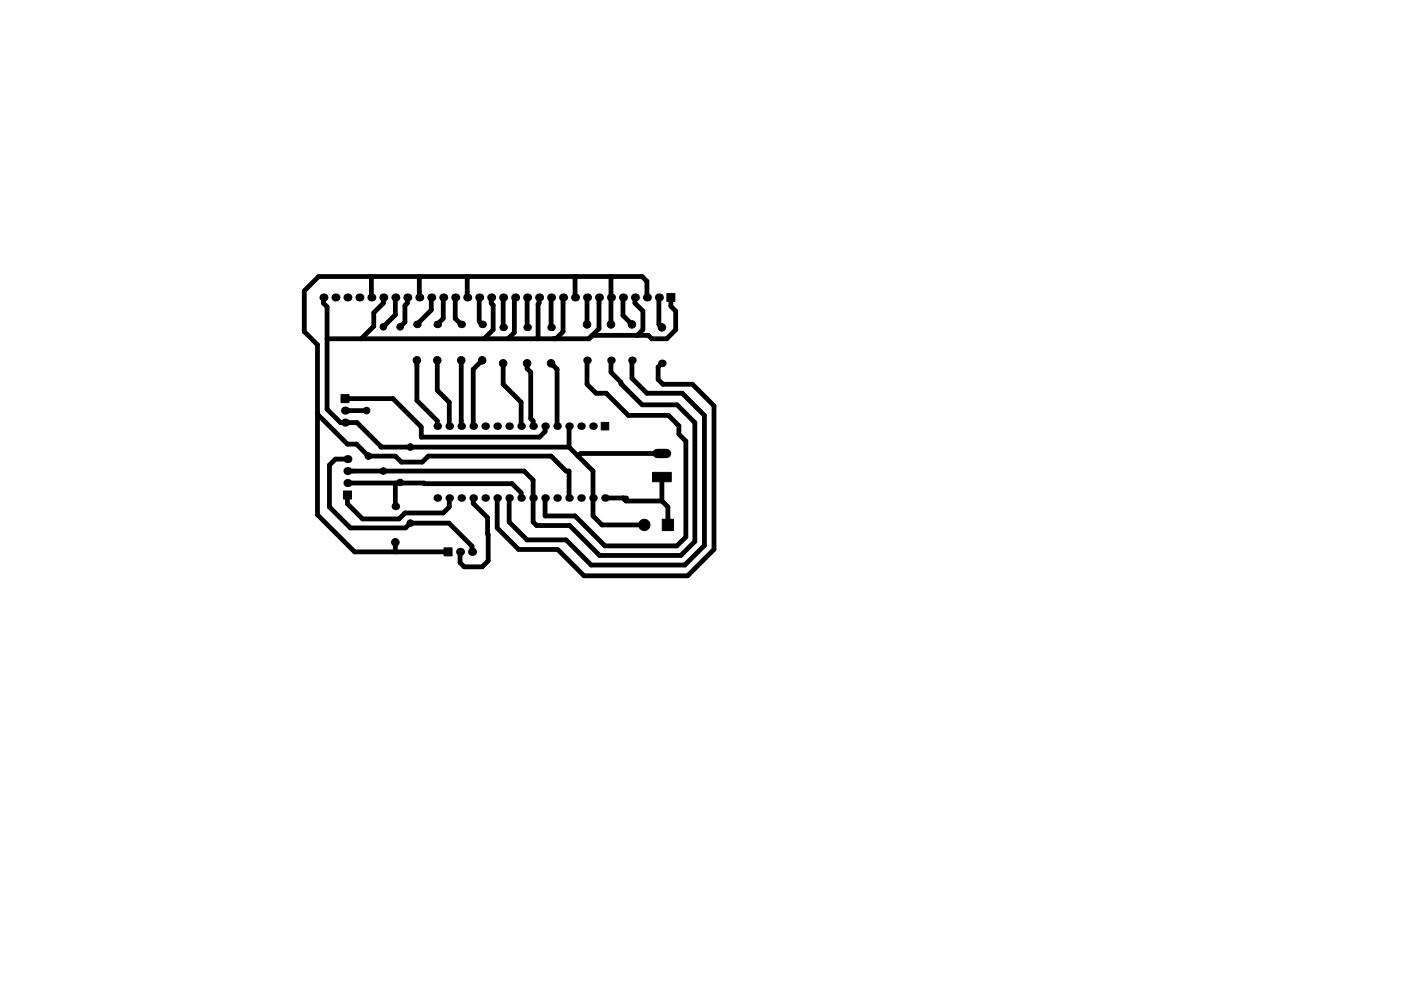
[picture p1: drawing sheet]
<svg xmlns="http://www.w3.org/2000/svg" width="297mm" height="210mm" viewBox="0 0 297 210" stroke-linecap="round" stroke-linejoin="round" font-family="sans-serif">
<g fill="#000" stroke="#000" stroke-width=".21">
<path d="M141.4 62.3h1.7v1.7h-1.7zM72.3 83.7h1.7v1.7h-1.7zM127.5 89.6h1.6v1.6h-1.6zM72.8 104.2h1.7v1.7h-1.7zM94.1 116.2h1.7v1.7h-1.7zM138.4 100.2h3.9v2h-3.9zM140.4 110.2h2.4v2.4h-2.4z"/>
<circle cx="81.3" cy="69.3" r=".7"/>
<circle cx="84.8" cy="69.3" r=".7"/>
<circle cx="88.4" cy="76.4" r=".8"/>
<circle cx="92.7" cy="76.4" r=".8"/>
<circle cx="97.8" cy="76.4" r=".8"/>
<circle cx="102.2" cy="76.4" r=".8"/>
<circle cx="106.7" cy="77.1" r=".8"/>
<circle cx="111.8" cy="77.1" r=".8"/>
<circle cx="116.8" cy="77.1" r=".8"/>
<circle cx="124.5" cy="68.8" r=".8"/>
<circle cx="129.5" cy="68.8" r=".8"/>
<circle cx="134" cy="68.8" r=".8"/>
<circle cx="140.3" cy="69.5" r=".8"/>
<circle cx="77.7" cy="87.1" r=".7"/>
<circle cx="78.1" cy="96.8" r=".7"/>
<circle cx="81.3" cy="99.9" r=".7"/>
<circle cx="87" cy="94.8" r=".7"/>
<circle cx="83.8" cy="115.1" r=".8"/>
<circle cx="84.8" cy="102.4" r=".7"/>
<circle cx="87" cy="111" r=".7"/>
<circle cx="136.6" cy="111.4" r="1.2"/>
</g>
<path d="M139.3 96.2h2" fill="none" stroke="#000" stroke-width="2"/>
<g fill="#000">
<circle cx="68.6" cy="63.1" r=".85"/>
<circle cx="71.1" cy="63.1" r=".85"/>
<circle cx="73.7" cy="63.1" r=".85"/>
<circle cx="76.2" cy="63.1" r=".85"/>
<circle cx="78.7" cy="63.1" r=".85"/>
<circle cx="81.3" cy="63.1" r=".85"/>
<circle cx="83.8" cy="63.1" r=".85"/>
<circle cx="86.4" cy="63.1" r=".85"/>
<circle cx="88.4" cy="68.8" r=".8"/>
<circle cx="88.9" cy="63.1" r=".85"/>
<circle cx="91.4" cy="63.1" r=".85"/>
<circle cx="92.7" cy="68.8" r=".8"/>
<circle cx="94" cy="63.1" r=".85"/>
<circle cx="96.5" cy="63.1" r=".85"/>
<circle cx="97.8" cy="68.8" r=".8"/>
<circle cx="99.1" cy="63.1" r=".85"/>
<circle cx="101.6" cy="63.1" r=".85"/>
<circle cx="102.2" cy="68.8" r=".8"/>
<circle cx="104.1" cy="63.1" r=".85"/>
<circle cx="106.7" cy="69.5" r=".8"/>
<circle cx="106.7" cy="63.1" r=".85"/>
<circle cx="109.2" cy="63.1" r=".85"/>
<circle cx="111.8" cy="63.1" r=".85"/>
<circle cx="111.8" cy="69.5" r=".8"/>
<circle cx="114.3" cy="63.1" r=".85"/>
<circle cx="116.8" cy="63.1" r=".85"/>
<circle cx="116.8" cy="69.5" r=".8"/>
<circle cx="119.4" cy="63.1" r=".85"/>
<circle cx="121.9" cy="63.1" r=".85"/>
<circle cx="124.5" cy="63.1" r=".85"/>
<circle cx="124.5" cy="76.4" r=".8"/>
<circle cx="127" cy="63.1" r=".85"/>
<circle cx="129.5" cy="63.1" r=".85"/>
<circle cx="129.5" cy="76.4" r=".8"/>
<circle cx="132.1" cy="63.1" r=".85"/>
<circle cx="134" cy="76.4" r=".8"/>
<circle cx="134.6" cy="63.1" r=".85"/>
<circle cx="137.2" cy="63.1" r=".85"/>
<circle cx="139.7" cy="63.1" r=".85"/>
<circle cx="140.3" cy="77.1" r=".8"/>
<circle cx="73.2" cy="89.7" r=".85"/>
<circle cx="73.2" cy="87.1" r=".85"/>
<circle cx="73.7" cy="99.9" r=".85"/>
<circle cx="73.7" cy="97.4" r=".85"/>
<circle cx="92.7" cy="90.4" r=".8"/>
<circle cx="95.2" cy="90.4" r=".8"/>
<circle cx="97.8" cy="90.4" r=".8"/>
<circle cx="100.3" cy="90.4" r=".8"/>
<circle cx="102.9" cy="90.4" r=".8"/>
<circle cx="105.4" cy="90.4" r=".8"/>
<circle cx="107.9" cy="90.4" r=".8"/>
<circle cx="110.5" cy="90.4" r=".8"/>
<circle cx="113" cy="90.4" r=".8"/>
<circle cx="115.6" cy="90.4" r=".8"/>
<circle cx="118.1" cy="90.4" r=".8"/>
<circle cx="120.6" cy="90.4" r=".8"/>
<circle cx="123.2" cy="90.4" r=".8"/>
<circle cx="125.7" cy="90.4" r=".8"/>
<circle cx="73.7" cy="102.5" r=".85"/>
<circle cx="83.8" cy="107.4" r=".8"/>
<circle cx="92.7" cy="105.7" r=".8"/>
<circle cx="95.2" cy="105.7" r=".8"/>
<circle cx="97.5" cy="117.1" r=".85"/>
<circle cx="97.8" cy="105.7" r=".8"/>
<circle cx="100.1" cy="117.1" r=".85"/>
<circle cx="100.3" cy="105.7" r=".8"/>
<circle cx="102.9" cy="105.7" r=".8"/>
<circle cx="105.4" cy="105.7" r=".8"/>
<circle cx="107.9" cy="105.7" r=".8"/>
<circle cx="110.5" cy="105.7" r=".8"/>
<circle cx="113" cy="105.7" r=".8"/>
<circle cx="115.6" cy="105.7" r=".8"/>
<circle cx="118.1" cy="105.7" r=".8"/>
<circle cx="120.6" cy="105.7" r=".8"/>
<circle cx="123.2" cy="105.7" r=".8"/>
<circle cx="125.7" cy="105.7" r=".8"/>
<circle cx="128.3" cy="105.7" r=".8"/>
</g>
<g fill="none" stroke="#000" stroke-width="1">
<path d="M78.7 58.7v4.4M88.9 58.7v4.4M99.1 58.7v4.4M121.9 58.7v4.4M129.5 58.7v10.1M68.6 63.1v1.2l.7 .8v21.7l2.9 2.9h3.5l5.1 5.2h39.8M81.3 63.1v1.2l-2.1 2v2.9l-2.6 2.7M83.8 63.1v3.7l-2.5 2.5M86.4 63.1v1.2l-.5 .5v3.5l-1.1 1M88.4 76.4v8.6l4.3 4.3v1.1M91.4 63.1v2.7l-3 3M92.7 76.4v6.4l2.5 2.5v5.1"/>
<path d="M94 63.1v4.5l-1.3 1.2M96.5 63.1v4.5l1.3 1.2M97.8 76.4v14M101.6 63.1v5.1l.6 .6M102.2 76.4l-1.9 2v12M104.1 63.1v1.2l.5 .4v5.2l-2 2M106.7 77.1v4.4l3.8 3.8v5.1M106.7 63.1v6.4M109.2 63.1l-.1 .2v7.2l-1.4 1.4M111.8 63.1v6.4M111.8 77.1v1.1l.7 .8v9.8l.5 .5v1.1M114.3 63.1v1.2l-.2 .2v7.1l-.3 .3"/>
<path d="M116.8 77.1l1.3 1.3v12M116.8 63.1v6.4M119.4 63.1v7.3l-1.5 1.5M124.5 76.4v5.1l1.9 1.9h2.1l4.7 4.7h8.5l2.2 2.2v1.8l1.5 1.5v20.3l-1.9 1.9h-15.2l-6.4-6.3h-6.3v-3.8M124.5 63.1v5.7M127 63.1v6.6l-2.1 2.2h-55.6M129.5 76.4v2.6l2.2 2.1v.3l4.4 4.5h7.5l3.7 3.8v25.2l-2.9 3h-17.3l-6.3-6.4h-7l-.8-.8v-8.9l-1.9-1.9h-37.4M132.1 63.1v3.8l1.9 1.9M134 76.4v3.9l3.2 3.1h7.5l4.7 4.7v27.6l-4.2 4.2h-19.9l-5.3-5.4h-8.2l-3.9-3.8v-5M134.6 63.1v1.2l1.7 1.7v3.9l-1.2 1.3M137.2 63.1v-3.4l-1.1-1h-68.5l-3.1 3v8.7l2.8 2.7v36.1l7.9 7.9h19.8M139.7 63.1v5.7l.6 .7"/>
<path d="M140.3 77.1l-.8 .8v2.6l1.1 1h6.2l4.6 4.6v30.5l-5.6 5.6h-22l-5.6-5.6h-8.2l-4.6-4.6v-6.3M142.2 63.1v1.9l1.1 1v4l-1.9 1.9h-3.2l-.7-.7h-11.9M67.3 87.9l6.4 6.3h1.9l2.5 2.6h5.7l1.3 1.2h4.4l1.3-1.2h26l3.2 3.1h.6v5.8M73.2 84.6h10.1l6 6v2.1h25.1l1.2-1.2v-1.1M73.2 87.1h4.5M73.7 97.4h-2.6l-1.3 1.3v8.9l4.5 4.4h11.7l1-1h8.2l4.9 4.9v1.2M87 94.8v.1M120.6 94.9l5.1 5v9.6l1.9 1.9h9M120.6 90.4v4.5M140.3 96.2h-17.2l-.5 .6M73.7 102.5l34.9 .1 1.9 1.9v1.2M73.7 105v1.9l3.2 3.2h7.7l1.3-1.3h8.1l1.2-1.2v-1.9"/>
<path d="M83.8 102.5v4.9M83.8 115.1v2M100.3 105.7v1.1l3.1 3 .1 9.2-1.3 1.3h-3.8l-.9-.9v-2.3M100.3 116.8l.3 .3M128.3 105.7h4.5M132.1 105.7l.6 .6h7.6M140.3 106.3l1.3 1.3v3.8M140.3 101.2v5.1"/>
</g>
</svg>
